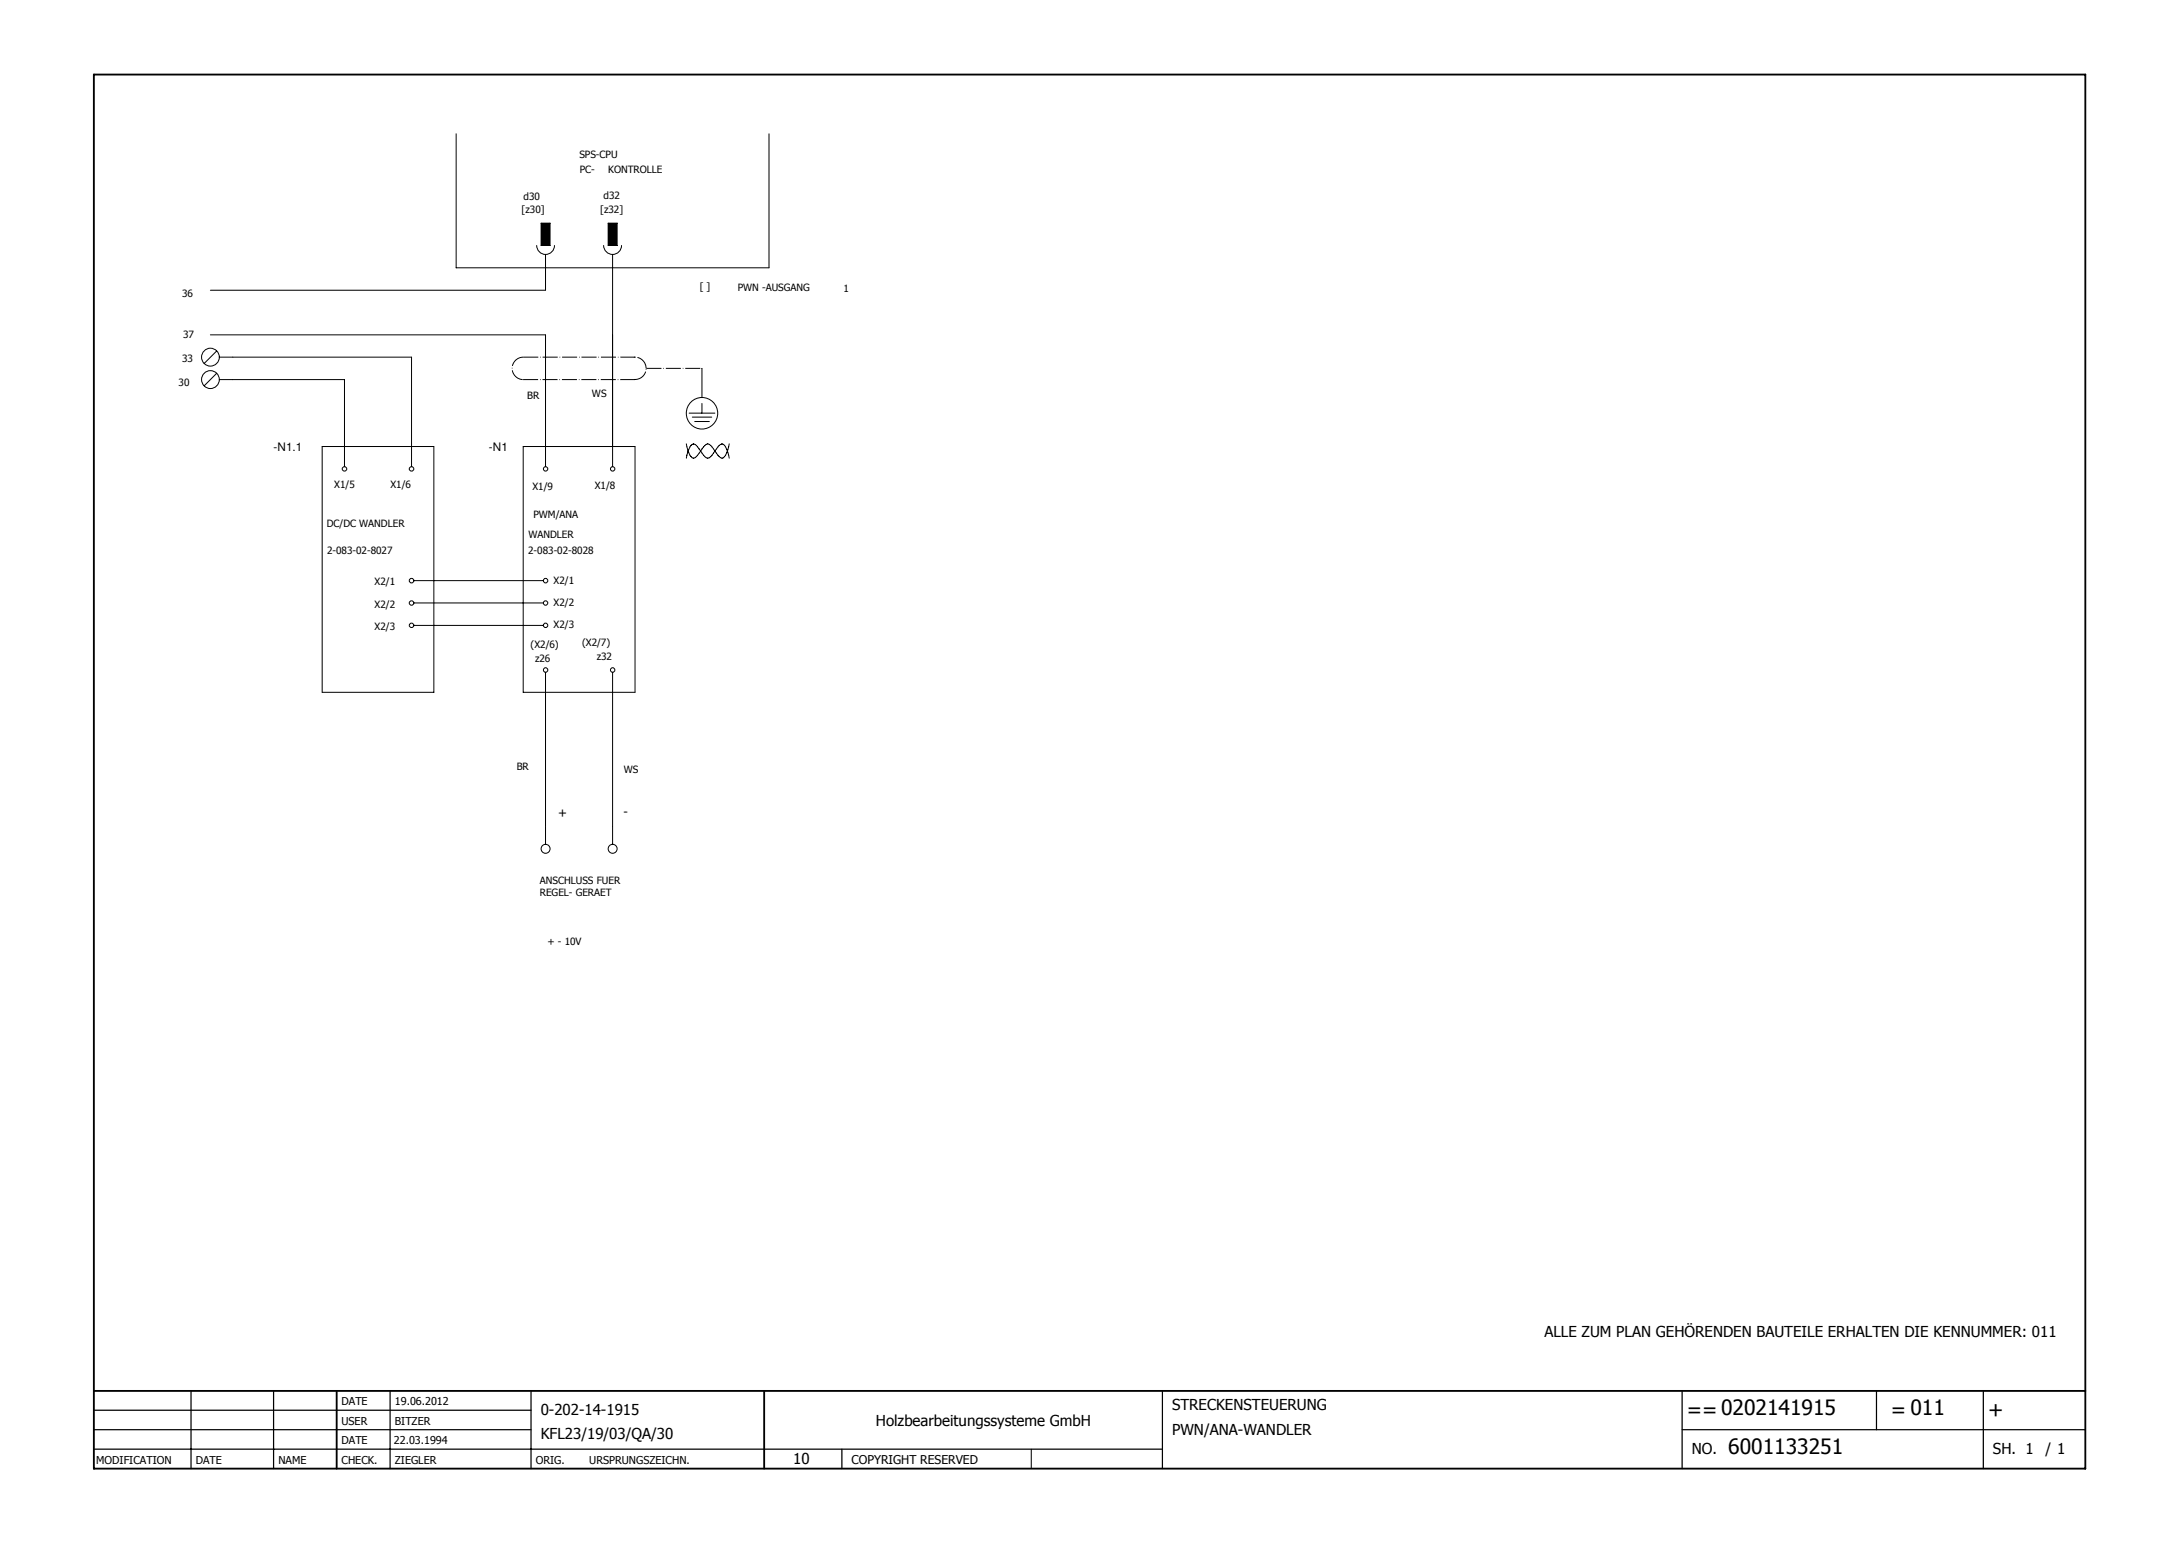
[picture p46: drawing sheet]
<svg xmlns="http://www.w3.org/2000/svg" width="297mm" height="211mm" viewBox="0 0 297 211" stroke-linecap="round" stroke-linejoin="round" font-family="sans-serif">
<defs><g id="words">
<g font-size="2.9">
<text x="230" y="193.2">==0202141915</text>
<text x="257.8" y="193.2">= 011</text>
<text x="271" y="193.2">+</text>
<text x="235.6" y="198.2">6001133251</text>
</g>
<g font-size="2.1">
<text x="210.5" y="182.3">ALLE ZUM PLAN GEHÖRENDEN BAUTEILE ERHALTEN DIE KENNUMMER: 011</text>
<text x="73.7" y="192.9">0-202-14-1915</text>
<text x="73.7" y="196.2">KFL23/19/03/QA/30</text>
<text x="119.4" y="194.4">Holzbearbeitungssysteme GmbH</text>
<text x="159.8" y="192.2">STRECKENSTEUERUNG</text>
<text x="159.8" y="195.5">PWN/ANA-WANDLER</text>
<text x="108.1" y="199.5">10</text>
<text x="230.6" y="198.2">NO.</text>
<text x="271.7" y="198.2">SH. 1</text>
<text x="278.8" y="198.2">/ 1</text>
</g>
<g font-size="1.7">
<text x="76.1" y="111.4">+</text>
<text x="85" y="111.3">-</text>
<text x="116.1" y="199.5">COPYRIGHT RESERVED</text>
</g>
<g font-size="1.6">
<text x="37.3" y="61.5">-N1.1</text>
<text x="66.7" y="61.4">-N1</text>
</g>
<g font-size="1.5">
<text x="46.6" y="191.6">DATE</text>
<text x="53.8" y="191.6">19.06.2012</text>
<text x="46.6" y="194.2">USER</text>
<text x="46.6" y="196.9">DATE</text>
<text x="53.7" y="196.9">22.03.1994</text>
<text x="53.8" y="194.2">BITZER</text>
<text x="13.1" y="199.5">MODIFICATION</text>
<text x="26.7" y="199.5">DATE</text>
<text x="38" y="199.5">NAME</text>
<text x="46.6" y="199.5">CHECK.</text>
<text x="53.8" y="199.5">ZIEGLER</text>
<text x="73" y="199.5">ORIG.</text>
<text x="80.3" y="199.5">URSPRUNGSZEICHN.</text>
</g>
<g font-size="1.4">
<text x="79" y="21.5">SPS-CPU</text>
<text x="79" y="23.6">PC-</text>
<text x="82.9" y="23.6">KONTROLLE</text>
<text x="71.1" y="29">[z30]</text>
<text x="71.4" y="27.3">d30</text>
<text x="81.8" y="29">[z32]</text>
<text x="82.3" y="27.1">d32</text>
<text x="24.8" y="40.5">36</text>
<text x="95.4" y="39.5">[ ]</text>
<text x="100.6" y="39.7">PWN -AUSGANG</text>
<text x="115" y="39.8">1</text>
<text x="25" y="46">37</text>
<text x="24.3" y="52.7">30</text>
<text x="24.8" y="49.3">33</text>
<text x="71.9" y="54.4">BR</text>
<text x="80.7" y="54.1">WS</text>
<text x="44.5" y="71.8">DC/DC WANDLER</text>
<text x="45.6" y="66.6">X1/5</text>
<text x="53.2" y="66.5">X1/6</text>
<text x="72.6" y="66.8">X1/9</text>
<text x="72.7" y="70.6">PWM/ANA</text>
<text x="81.1" y="66.7">X1/8</text>
<text x="44.6" y="75.5">2-083-02-8027</text>
<text x="72" y="75.5">2-083-02-8028</text>
<text x="72" y="73.3">WANDLER</text>
<text x="51.1" y="79.8">X2/1</text>
<text x="51.1" y="82.9">X2/2</text>
<text x="75.5" y="79.6">X2/1</text>
<text x="75.5" y="82.6">X2/2</text>
<text x="51.1" y="85.9">X2/3</text>
<text x="72.3" y="88.3">(X2/6)</text>
<text x="75.5" y="85.7">X2/3</text>
<text x="79.3" y="88.1">(X2/7)</text>
<text x="81.3" y="90">z32</text>
<text x="72.9" y="90.3">z26</text>
<text x="70.4" y="104.9">BR</text>
<text x="85" y="105.4">WS</text>
<text x="73.6" y="120.5">ANSCHLUSS FUER</text>
<text x="73.6" y="122.2">REGEL- GERAET</text>
<text x="74.6" y="128.8">+ - 10V</text>
</g>
</g></defs>
<path d="M203 10l-190.4 190.4M12.7 112.2l125.9 88.2" fill="none" stroke="#fff" stroke-width=".14"/>
<path d="M12.8 10.2h271.5v190h-271.5zM12.8 189.6h271.5M45.9 189.6v10.6M104.2 189.6v10.6" fill="none" stroke="#010101" stroke-width=".25"/>
<g fill="none" stroke="#010101" stroke-width=".17">
<path d="M12.8 194.9h59.6M12.8 192.2h59.6M12.8 197.5h145.7M26 189.6v10.6M37.3 189.6v10.6M53.2 189.6v10.6M72.4 189.6v10.6M114.8 197.5v2.7M158.5 189.6v10.6M229.3 194.9h55M229.3 189.6v10.6M255.8 189.6v5.3"/>
<path d="M270.4 189.6v10.6"/>
</g>
<path d="M62.2 18.2v18.3h42.6M28.7 39.6h45.7M28.7 45.6h45.7M31.7 48.7h24.4v12.2M31.7 51.7h15.3v9.2M43.9 60.9h15.2v33.5h-15.2zM59.1 79.2h12.2M59.1 85.3h12.2M140.6 197.5v2.7" fill="none" stroke="#010101" stroke-width=".14"/>
<path d="M71.3 48.7h15.3" fill="none" stroke="#010101" stroke-width=".14" stroke-dasharray="2.1 .3 .1 .3" stroke-linecap="butt"/>
<path d="M86.4 48.6l.2 .1h-.2z" fill="#010101"/>
<path d="M71.3 51.7h15.3M71.3 48.7a1.53 1.53 0 0 0-1.5 1.5 1.53 1.53 0 0 0 1.5 1.5" fill="none" stroke="#010101" stroke-width=".14" stroke-dasharray="2.1 .3 .1 .3" stroke-linecap="butt"/>
<path d="M86.4 51.7h.2l-.2 .1z" fill="#010101"/>
<path d="M74.4 36.5v3.1M83.5 36.5v24.4M74.4 45.6v15.3M71.3 60.9h15.3v33.5h-15.3zM59.1 82.2h12.2M74.4 94.4v18.3M83.5 94.4v18.3" fill="none" stroke="#010101" stroke-width=".14"/>
<path d="M86.4 51.7a1.5 1.5 0 0 0 1.7-1.5M88.1 50.2a1.5 1.5 0 0 0-1.6-1.5M88.1 50.2h7.6" fill="none" stroke="#010101" stroke-width=".14" stroke-dasharray="2.1 .3 .1 .3" stroke-linecap="butt"/>
<path d="M95.6 50.2h.1l-.1 .1z" fill="#010101"/>
<path d="M104.8 18.2v18.3M73.2 33.5a1.21 1.21 0 0 0 1.2 1.2 1.21 1.21 0 0 0 1.2-1.2M73.8 30.4h1.2v3.1h-1.2zM74.4 34.7v1.8" fill="none" stroke="#010101" stroke-width=".14"/>
<path d="M73.8 30.4h1.2v3.1h-1.2z" fill="#010101"/>
<path d="M82.9 30.4h1.2v3.1h-1.2z" fill="none" stroke="#010101" stroke-width=".14"/>
<path d="M82.9 30.4h1.2v3.1h-1.2z" fill="#010101"/>
<g fill="none" stroke="#010101" stroke-width=".14">
<path d="M82.3 33.5a1.22 1.22 0 0 0 1.2 1.2 1.22 1.22 0 0 0 1.2-1.2M83.5 34.7v1.8M29.5 47.8l-1.7 1.8M29.5 50.9l-1.7 1.7M29.9 48.7h1.8M29.9 51.7h1.8M93.9 56.3h3.6M94.4 56.9h2.6M94.7 57.5h2M95.7 50.2v4M95.7 55v1.3M47 60.9v2.7"/>
<path d="M56.1 60.9v2.7M56.4 79.2h2.7M71.3 79.2h2.8M74.4 60.9v2.7M83.5 60.9v2.7M93.6 60.5l.2 1M93.8 61.5l.1-.2a.92 .92 0 0 1 .7-.8 1.78 1.78 0 0 1 .9 1M93.8 61.5l-.2 1M93.8 61.5l.1 .2a1.01 1.01 0 0 0 .7 .8l.5-.4 .4-.6M95.5 61.5l.4-.6a.59 .59 0 0 1 .6-.4 .59 .59 0 0 1 .5 .4l.5 .6M95.5 61.5l.2 .3a.96 .96 0 0 0 1 .6l.8-.9M97.5 61.5a1.78 1.78 0 0 1 .9-1 .97 .97 0 0 1 .7 .8l.3 1.2"/>
<path d="M99.4 60.5l-.2 .8a1.24 1.24 0 0 1-.8 1.2l-.5-.4-.4-.6M56.4 82.2h2.7M56.4 85.3h2.7M71.3 82.2h2.8M71.3 85.3h2.8M74.4 91.6v2.8M83.5 91.6v2.8M74.4 112.7v2.4M83.5 112.7v2.4"/>
<circle cx="28.7" cy="48.7" r="1.22"/>
<circle cx="28.7" cy="51.7" r="1.22"/>
<circle cx="95.7" cy="56.3" r="2.15"/>
<circle cx="47" cy="63.9" r=".31"/>
<circle cx="56.1" cy="79.2" r=".31"/>
<circle cx="56.1" cy="63.9" r=".31"/>
<circle cx="74.4" cy="79.2" r=".31"/>
<circle cx="74.4" cy="63.9" r=".3"/>
<circle cx="83.5" cy="63.9" r=".3"/>
<circle cx="56.1" cy="82.2" r=".31"/>
<circle cx="56.1" cy="85.2" r=".31"/>
<circle cx="74.4" cy="91.3" r=".31"/>
<circle cx="74.4" cy="82.2" r=".3"/>
<circle cx="74.4" cy="85.2" r=".3"/>
<circle cx="83.5" cy="91.3" r=".31"/>
<circle cx="74.4" cy="115.7" r=".61"/>
<circle cx="83.5" cy="115.7" r=".61"/>
</g>
<use href="#words"/>
</svg>
